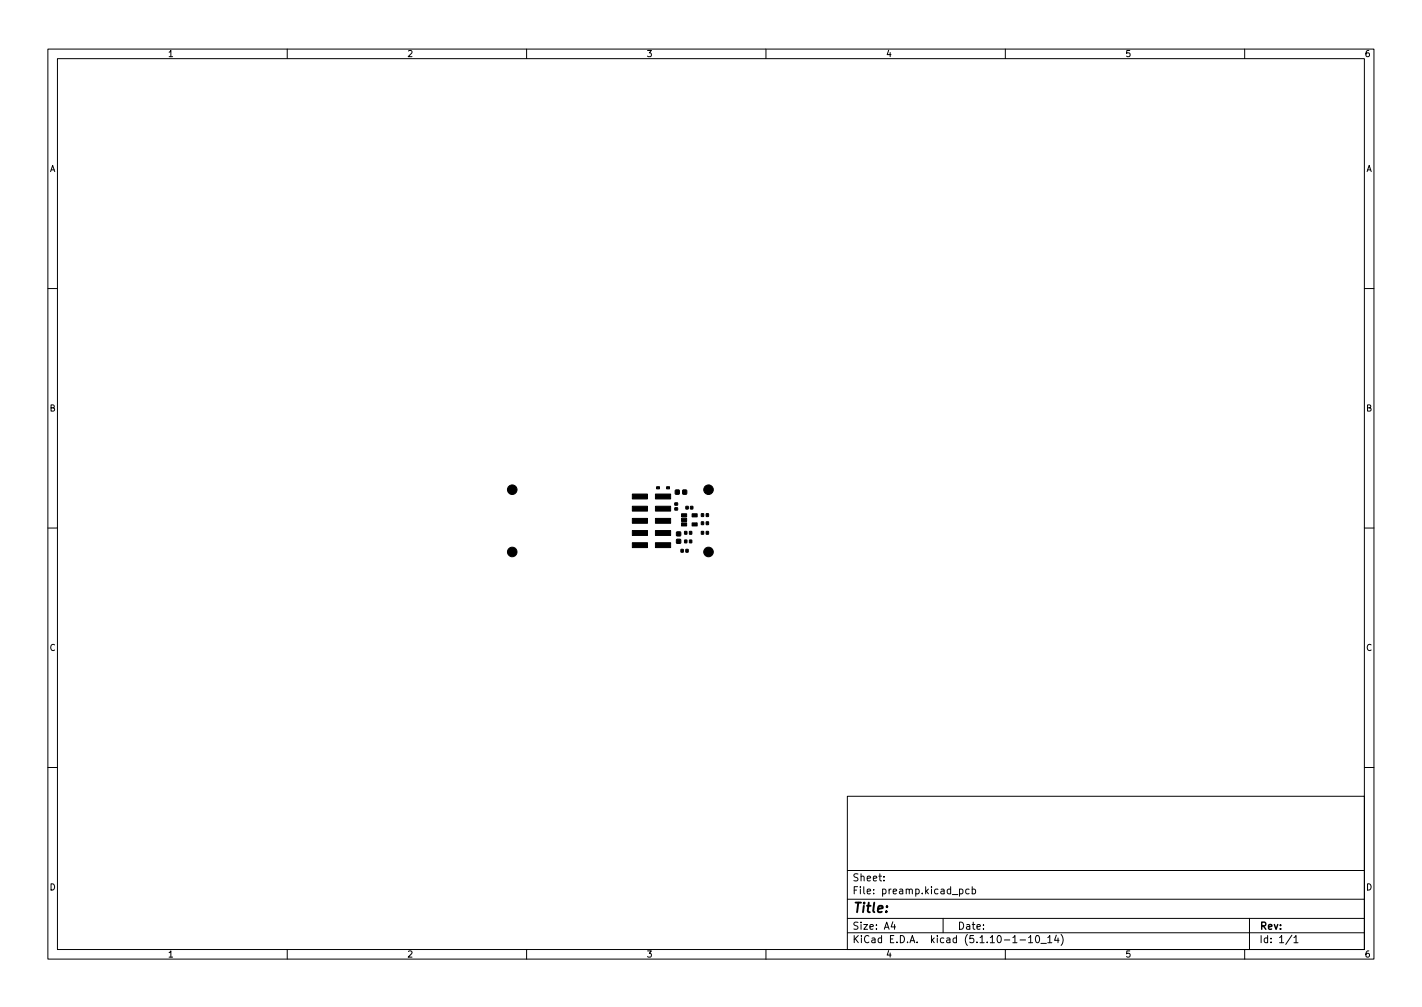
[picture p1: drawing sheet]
<svg xmlns="http://www.w3.org/2000/svg" width="297mm" height="210mm" viewBox="0 0 297 210" stroke-linecap="round" stroke-linejoin="round" font-family="sans-serif">
<defs><g id="words">
<text font-size="2.8" x="178" y="190.6">Title:</text>
<g font-size="2.1">
<text x="178" y="184">Sheet:</text>
<text x="178" y="186.7">File: preamp.kicad_pcb</text>
<text x="178" y="196.9">KiCad E.D.A. kicad (5.1.10-1-10_14)</text>
<text x="178" y="194.1">Size: A4</text>
<text x="200" y="194.1">Date:</text>
<text x="263" y="194.1">Rev:</text>
<text x="263" y="196.9">Id: 1/1</text>
</g>
<g font-size="1.8">
<text x="35" y="11.9">1</text>
<text x="85" y="11.9">2</text>
<text x="135" y="11.9">3</text>
<text x="185" y="11.9">4</text>
<text x="235" y="11.9">5</text>
<text x="285" y="11.9">6</text>
<text x="10.3" y="35.9">A</text>
<text x="285.3" y="35.9">A</text>
<text x="10.3" y="85.9">B</text>
<text x="285.3" y="85.9">B</text>
<text x="10.3" y="135.9">C</text>
<text x="285.3" y="135.9">C</text>
<text x="10.3" y="185.9">D</text>
<text x="285.3" y="185.9">D</text>
<text x="35" y="199.9">1</text>
<text x="85" y="199.9">2</text>
<text x="135" y="199.9">3</text>
<text x="185" y="199.9">4</text>
<text x="235" y="199.9">5</text>
<text x="285" y="199.9">6</text>
</g>
</g></defs>
<g fill="none" stroke="#000" stroke-width=".21">
<path d="M10 10.2h277v190.1h-277zM12 12.2h273v186.1h-273zM60 10.2v2M110 10.2v2M160 10.2v2M210 10.2v2M260 10.2v2M10 60.2h2M285 60.2h2M10 110.2h2M285 110.2h2M10 160.2h2"/>
<path d="M177 166.3h108v32h-108zM285 160.2h2M60 198.3v2M110 198.3v2M160 198.3v2M177 194.8h108M177 191.8h108M177 187.8h108M177 181.8h108M184.6 183.8v.1M184.6 183v.1M186.5 192.5l-.4 1h1"/>
<path d="M186.9 193v1M197 191.8v3M200.4 185.7l.5-.1 .2 .3-.1 .7h-.6M200.4 185.6v1.5M202.4 185.7l-.4-.1-.3 .3 .2 .7h.5M203.1 185.7l.4-.1 .3 .3-.2 .7h-.5M203.1 185.1v1.5M210 198.3v2M213.1 196.3h1.1M214.9 195.8l.4-.5v1.5M214.9 196.8h.8M216.5 195.4l.1-.1a.8 .8 0 0 1 .6 .8 .8 .8 0 0 1-.6 .7 1 1 0 0 1-.1-1.4z"/>
<path d="M217.4 197h1.2M218.9 195.8l.4-.5v1.5M218.9 196.8h.8M220.6 195.3l-.3 1h.9M221 195.8v1M221.6 195.1a1.72 1.72 0 0 1 0 2.3M260 198.3v2M261 191.8v6.5M269.9 195.3l-1.3 1.9M270.3 195.8l.4-.5v1.5M270.3 196.8h.8"/>
</g>
<g fill="#000" stroke="#000" stroke-width=".21">
<path d="M132.1 113.3h3.2v1h-3.2zM132.1 110.8h3.2v1h-3.2zM132.1 108.2h3.2v1.1h-3.2zM132.1 105.7h3.2v1h-3.2zM132.1 103.2h3.2v1h-3.2zM137.2 101.6h.6v.5h-.6zM139.2 101.6h.7v.5h-.7zM136.9 103.2h3.2v1h-3.2zM136.9 105.7h3.2v1h-3.2zM136.9 108.2h3.2v1.1h-3.2zM136.9 110.8h3.2v1h-3.2zM136.9 113.3h3.2v1h-3.2z"/>
<path d="M141 105h.5v.5h-.5zM141 106h.5v.5h-.5zM141.1 102.3h.8v.9h-.8zM141.3 111.1h.9v.8h-.9zM141.3 112.6h.8l.1 .8h-.8zM142.4 109.2h1v.6h-1zM142.4 108.2h1v.7h-1zM142.4 107.3h1v.6h-1zM142.3 114.7h.4v.6h-.4zM142.6 102.3h.8v.9h-.8zM143 112.8h.5v.5h-.5zM143 111h.5v.5h-.5z"/>
<path d="M143.3 114.7h.4v.6h-.4zM143.3 105.7h.5l-.1 .6h-.4zM144 112.8h.5v.5h-.5zM144 111h.5v.5h-.5zM144.6 107.3h1v.6h-1zM144.6 109.2h1v.6h-1zM144.2 105.7h.5v.6h-.5zM146.5 109h.5v.5h-.5zM146.5 107.3h.5v.5h-.5zM146.5 111h.5v.5h-.5zM147.5 109h.5v.5h-.5zM147.5 107.3h.5v.5h-.5z"/>
<path d="M147.5 111h.5v.5h-.5z"/>
<circle cx="107" cy="115.2" r="1"/>
<circle cx="107" cy="102.2" r="1"/>
<circle cx="148" cy="115.2" r="1"/>
<circle cx="148" cy="102.2" r="1"/>
</g>
<use href="#words"/>
</svg>
